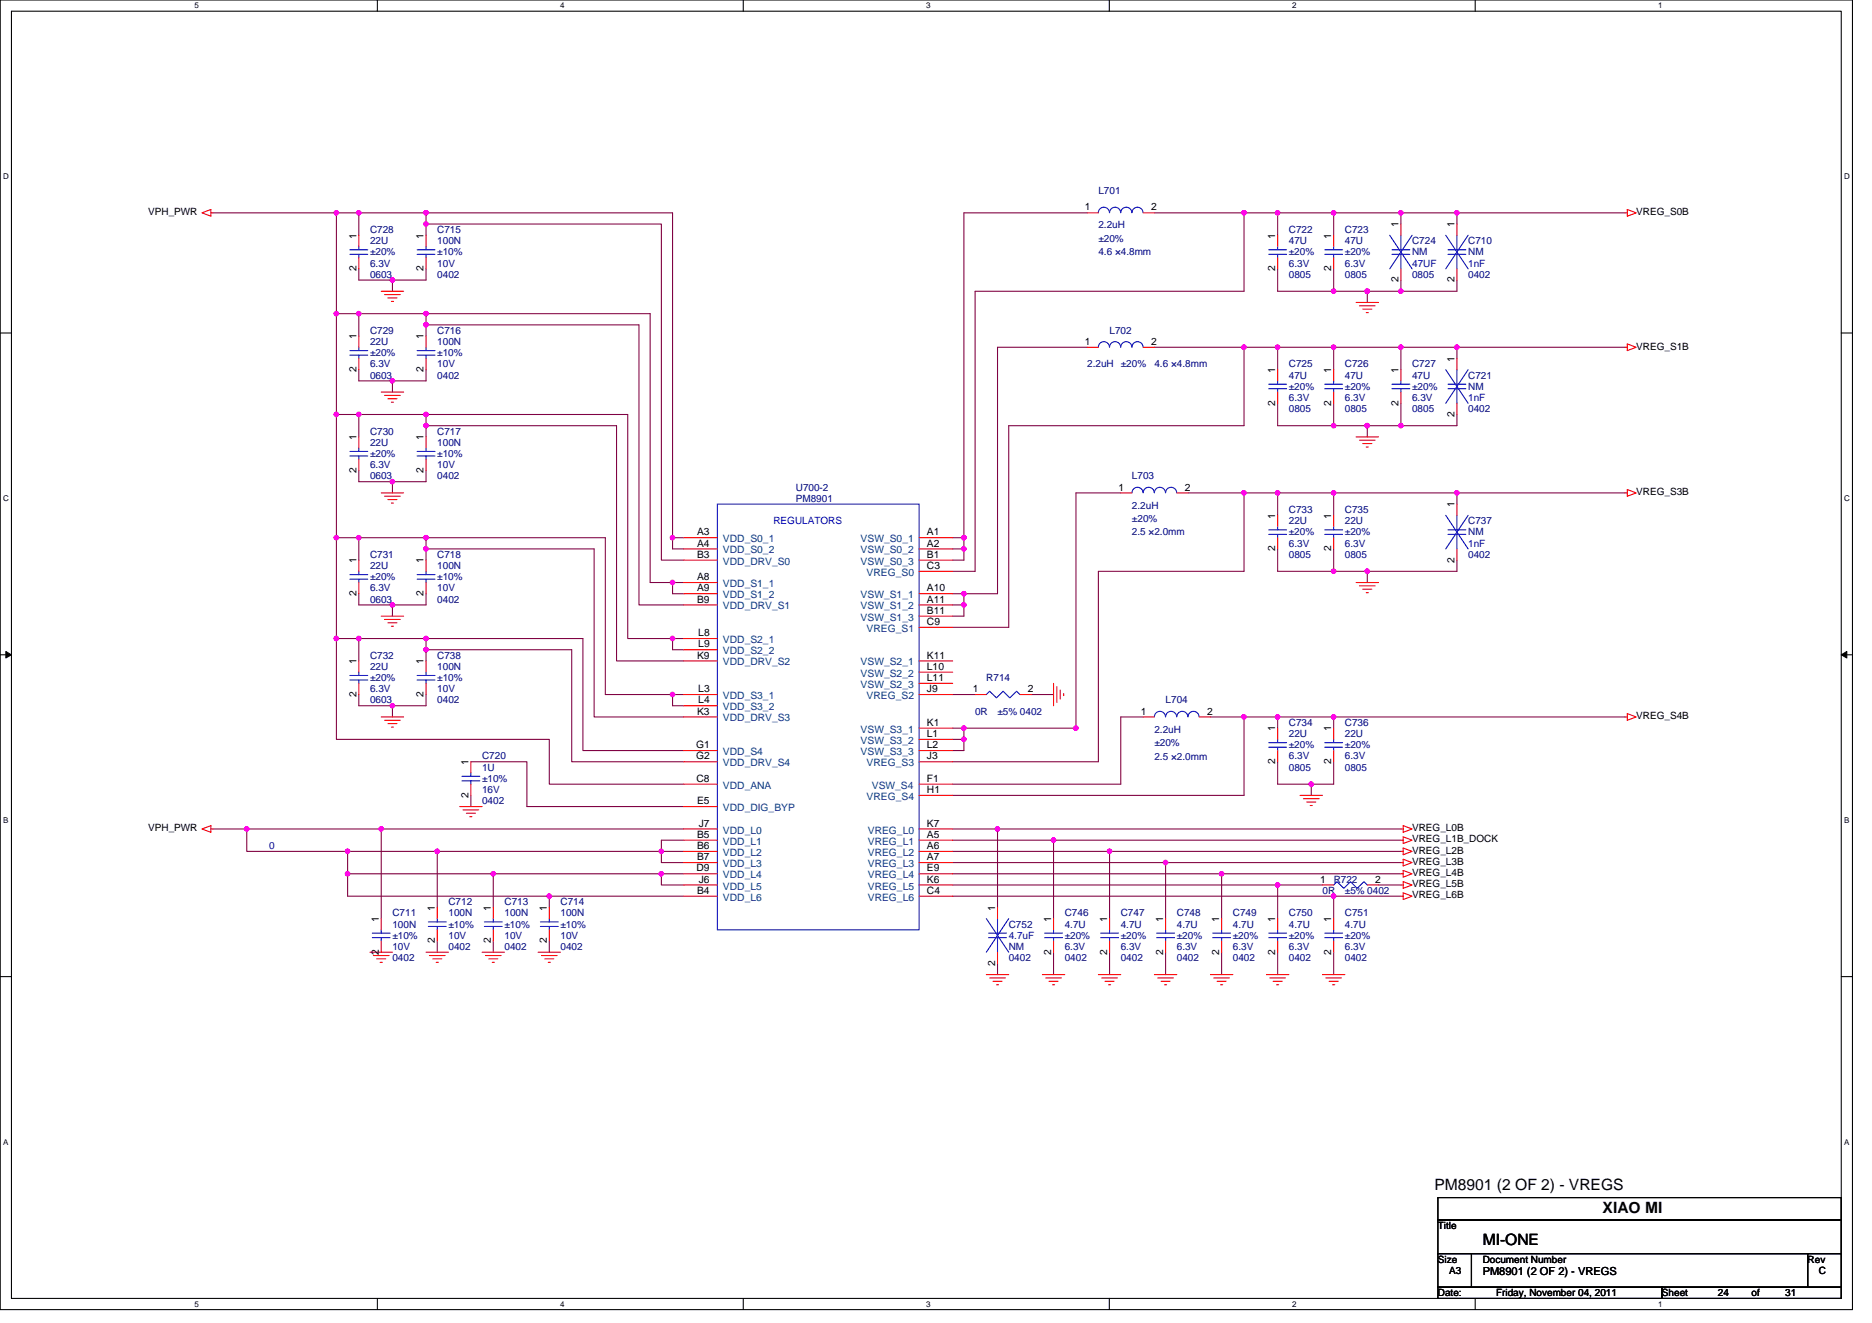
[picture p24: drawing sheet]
<svg xmlns="http://www.w3.org/2000/svg" width="297mm" height="210mm" viewBox="0 0 297 210" stroke-linecap="round" stroke-linejoin="round" font-family="sans-serif">
<defs><g id="words">
<g font-size="2.5">
<text x="227.6" y="188.9">PM8901 (2 OF 2) - VREGS</text>
<text x="235.3" y="197.6">MI-ONE</text>
<text x="254.3" y="192.5">XIAO MI</text>
</g>
<text font-size="1.8" x="235.3" y="202.3">PM8901 (2 OF 2) - VREGS</text>
<g font-size="1.6">
<text x="23.5" y="34.1">VPH_PWR</text>
<text x="172.1" y="33.4">1</text>
<text x="182.6" y="33.4">2</text>
<text x="259.6" y="34.1">VREG_S0B</text>
<text x="56.6" y="37.9" transform="rotate(-90 56.6 37.9)">1</text>
<text x="67.2" y="37.9" transform="rotate(-90 67.2 37.9)">1</text>
<text x="202.3" y="37.9" transform="rotate(-90 202.3 37.9)">1</text>
<text x="211.2" y="37.9" transform="rotate(-90 211.2 37.9)">1</text>
<text x="221.9" y="36.1" transform="rotate(-90 221.9 36.1)">1</text>
<text x="230.8" y="36.1" transform="rotate(-90 230.8 36.1)">1</text>
<text x="56.6" y="43.1" transform="rotate(-90 56.6 43.1)">2</text>
<text x="67.2" y="43.1" transform="rotate(-90 67.2 43.1)">2</text>
<text x="202.3" y="43.1" transform="rotate(-90 202.3 43.1)">2</text>
<text x="211.2" y="43.1" transform="rotate(-90 211.2 43.1)">2</text>
<text x="221.9" y="44.8" transform="rotate(-90 221.9 44.8)">2</text>
<text x="230.8" y="44.8" transform="rotate(-90 230.8 44.8)">2</text>
<text x="56.6" y="53.9" transform="rotate(-90 56.6 53.9)">1</text>
<text x="67.2" y="53.9" transform="rotate(-90 67.2 53.9)">1</text>
<text x="56.6" y="59.1" transform="rotate(-90 56.6 59.1)">2</text>
<text x="67.2" y="59.1" transform="rotate(-90 67.2 59.1)">2</text>
<text x="172.1" y="54.7">1</text>
<text x="182.6" y="54.7">2</text>
<text x="202.3" y="59.2" transform="rotate(-90 202.3 59.2)">1</text>
<text x="211.2" y="59.2" transform="rotate(-90 211.2 59.2)">1</text>
<text x="221.9" y="59.2" transform="rotate(-90 221.9 59.2)">1</text>
<text x="230.8" y="57.4" transform="rotate(-90 230.8 57.4)">1</text>
<text x="259.6" y="55.5">VREG_S1B</text>
<text x="202.3" y="64.4" transform="rotate(-90 202.3 64.4)">2</text>
<text x="211.2" y="64.4" transform="rotate(-90 211.2 64.4)">2</text>
<text x="221.9" y="64.4" transform="rotate(-90 221.9 64.4)">2</text>
<text x="56.6" y="69.9" transform="rotate(-90 56.6 69.9)">1</text>
<text x="67.2" y="69.9" transform="rotate(-90 67.2 69.9)">1</text>
<text x="230.8" y="66.2" transform="rotate(-90 230.8 66.2)">2</text>
<text x="56.6" y="75.1" transform="rotate(-90 56.6 75.1)">2</text>
<text x="67.2" y="75.1" transform="rotate(-90 67.2 75.1)">2</text>
<text x="177.5" y="77.9">1</text>
<text x="188" y="77.9">2</text>
<text x="202.3" y="82.3" transform="rotate(-90 202.3 82.3)">1</text>
<text x="211.2" y="82.3" transform="rotate(-90 211.2 82.3)">1</text>
<text x="230.8" y="80.5" transform="rotate(-90 230.8 80.5)">1</text>
<text x="259.6" y="78.6">VREG_S3B</text>
<text x="56.6" y="89.4" transform="rotate(-90 56.6 89.4)">1</text>
<text x="67.2" y="89.4" transform="rotate(-90 67.2 89.4)">1</text>
<text x="110.6" y="85">A3</text>
<text x="110.6" y="86.7">A4</text>
<text x="110.6" y="88.5">B3</text>
<text x="147.1" y="85">A1</text>
<text x="147.1" y="86.7">A2</text>
<text x="147.1" y="88.5">B1</text>
<text x="202.3" y="87.5" transform="rotate(-90 202.3 87.5)">2</text>
<text x="211.2" y="87.5" transform="rotate(-90 211.2 87.5)">2</text>
<text x="230.8" y="89.3" transform="rotate(-90 230.8 89.3)">2</text>
<text x="56.6" y="94.6" transform="rotate(-90 56.6 94.6)">2</text>
<text x="67.2" y="94.6" transform="rotate(-90 67.2 94.6)">2</text>
<text x="110.6" y="95.6">B9</text>
<text x="110.6" y="92.1">A8</text>
<text x="110.6" y="93.9">A9</text>
<text x="147.1" y="93.9">A10</text>
<text x="147.1" y="95.6">A11</text>
<text x="147.1" y="90.3">C3</text>
<text x="110.8" y="101">L8</text>
<text x="147.1" y="97.4">B11</text>
<text x="147.1" y="99.2">C9</text>
<text x="56.6" y="105.4" transform="rotate(-90 56.6 105.4)">1</text>
<text x="67.2" y="105.4" transform="rotate(-90 67.2 105.4)">1</text>
<text x="110.6" y="104.5">K9</text>
<text x="110.8" y="102.7">L9</text>
<text x="147.1" y="104.5">K11</text>
<text x="147.1" y="106.3">L10</text>
<text x="56.6" y="110.6" transform="rotate(-90 56.6 110.6)">2</text>
<text x="67.2" y="110.6" transform="rotate(-90 67.2 110.6)">2</text>
<text x="110.6" y="113.4">K3</text>
<text x="110.8" y="109.9">L3</text>
<text x="110.8" y="111.6">L4</text>
<text x="147.1" y="108.1">L11</text>
<text x="147.1" y="109.9">J9</text>
<text x="154.4" y="109.9">1</text>
<text x="163.1" y="109.9">2</text>
<text x="181" y="113.4">1</text>
<text x="191.5" y="113.4">2</text>
<text x="110.4" y="118.7">G1</text>
<text x="147.1" y="115.2">K1</text>
<text x="147.1" y="117">L1</text>
<text x="147.1" y="118.7">L2</text>
<text x="202.3" y="116.1" transform="rotate(-90 202.3 116.1)">1</text>
<text x="211.2" y="116.1" transform="rotate(-90 211.2 116.1)">1</text>
<text x="259.6" y="114.2">VREG_S4B</text>
<text x="74.3" y="121.4" transform="rotate(-90 74.3 121.4)">1</text>
<text x="110.4" y="120.5">G2</text>
<text x="110.5" y="124.1">C8</text>
<text x="147.1" y="124.1">F1</text>
<text x="147.1" y="120.5">J3</text>
<text x="147.1" y="125.9">H1</text>
<text x="202.3" y="121.3" transform="rotate(-90 202.3 121.3)">2</text>
<text x="211.2" y="121.3" transform="rotate(-90 211.2 121.3)">2</text>
<text x="23.5" y="131.9">VPH_PWR</text>
<text x="74.3" y="126.6" transform="rotate(-90 74.3 126.6)">2</text>
<text x="110.6" y="127.6">E5</text>
<text x="110.9" y="131.2">J7</text>
<text x="147.1" y="131.2">K7</text>
<text x="224.1" y="131.9">VREG_L0B</text>
<text x="110.6" y="133">B5</text>
<text x="110.6" y="134.7">B6</text>
<text x="110.6" y="136.5">B7</text>
<text x="147.1" y="133">A5</text>
<text x="147.1" y="134.7">A6</text>
<text x="147.1" y="136.5">A7</text>
<text x="224.1" y="133.7">VREG_L1B_DOCK</text>
<text x="224.1" y="135.5">VREG_L2B</text>
<text x="224.1" y="137.3">VREG_L3B</text>
<text x="110.5" y="138.3">D9</text>
<text x="110.6" y="141.9">B4</text>
<text x="110.9" y="140.1">J6</text>
<text x="147.1" y="138.3">E9</text>
<text x="147.1" y="140.1">K6</text>
<text x="147.1" y="141.9">C4</text>
<text x="209.5" y="140.1">1</text>
<text x="218.2" y="140.1">2</text>
<text x="224.1" y="139">VREG_L4B</text>
<text x="224.1" y="140.8">VREG_L5B</text>
<text x="224.1" y="142.6">VREG_L6B</text>
<text x="60.1" y="146.3" transform="rotate(-90 60.1 146.3)">1</text>
<text x="69" y="149.7" transform="rotate(-90 69 149.7)">2</text>
<text x="69" y="144.5" transform="rotate(-90 69 144.5)">1</text>
<text x="77.9" y="149.7" transform="rotate(-90 77.9 149.7)">2</text>
<text x="77.9" y="144.5" transform="rotate(-90 77.9 144.5)">1</text>
<text x="86.8" y="149.7" transform="rotate(-90 86.8 149.7)">2</text>
<text x="86.8" y="144.5" transform="rotate(-90 86.8 144.5)">1</text>
<text x="157.9" y="144.5" transform="rotate(-90 157.9 144.5)">1</text>
<text x="166.8" y="146.3" transform="rotate(-90 166.8 146.3)">1</text>
<text x="175.7" y="146.3" transform="rotate(-90 175.7 146.3)">1</text>
<text x="184.6" y="146.3" transform="rotate(-90 184.6 146.3)">1</text>
<text x="193.5" y="146.3" transform="rotate(-90 193.5 146.3)">1</text>
<text x="202.3" y="146.3" transform="rotate(-90 202.3 146.3)">1</text>
<text x="211.2" y="146.3" transform="rotate(-90 211.2 146.3)">1</text>
<text x="60.1" y="151.5" transform="rotate(-90 60.1 151.5)">2</text>
<text x="157.9" y="153.3" transform="rotate(-90 157.9 153.3)">2</text>
<text x="166.8" y="151.5" transform="rotate(-90 166.8 151.5)">2</text>
<text x="175.7" y="151.5" transform="rotate(-90 175.7 151.5)">2</text>
<text x="184.6" y="151.5" transform="rotate(-90 184.6 151.5)">2</text>
<text x="193.5" y="151.5" transform="rotate(-90 193.5 151.5)">2</text>
<text x="202.3" y="151.5" transform="rotate(-90 202.3 151.5)">2</text>
<text x="211.2" y="151.5" transform="rotate(-90 211.2 151.5)">2</text>
<text x="228.2" y="195.1">Title</text>
<text x="228.2" y="200.4">Size</text>
<text x="229.9" y="202.2">A3</text>
<text x="235.3" y="200.4">Document Number</text>
<text x="286.8" y="200.4">Rev</text>
<text x="288.6" y="202.2">C</text>
<text x="228.2" y="205.7">Date:</text>
<text x="237.4" y="205.7">Friday, November 04, 2011</text>
<text x="263.7" y="205.7">Sheet</text>
<text x="272.6" y="205.7">24</text>
<text x="277.9" y="205.7">of</text>
<text x="283.3" y="205.7">31</text>
</g>
<g font-size="1.6" fill="#000080">
<text x="174.3" y="30.8">L701</text>
<text x="58.7" y="37">C728</text>
<text x="58.7" y="38.8">22U</text>
<text x="58.7" y="40.5">±20%</text>
<text x="69.4" y="37">C715</text>
<text x="69.4" y="38.8">100N</text>
<text x="69.4" y="40.5">±10%</text>
<text x="174.3" y="36.3">2.2uH</text>
<text x="174.3" y="38.4">±20%</text>
<text x="174.3" y="40.5">4.6 ×4.8mm</text>
<text x="204.5" y="37">C722</text>
<text x="204.5" y="38.8">47U</text>
<text x="204.5" y="40.5">±20%</text>
<text x="213.4" y="37">C723</text>
<text x="213.4" y="38.8">47U</text>
<text x="213.4" y="40.5">±20%</text>
<text x="224.1" y="38.8">C724</text>
<text x="224.1" y="40.5">NM</text>
<text x="233" y="38.8">C710</text>
<text x="233" y="40.5">NM</text>
<text x="58.7" y="42.3">6.3V</text>
<text x="58.7" y="44.1">0603</text>
<text x="69.4" y="42.3">10V</text>
<text x="69.4" y="44.1">0402</text>
<text x="204.5" y="42.3">6.3V</text>
<text x="204.5" y="44.1">0805</text>
<text x="213.4" y="42.3">6.3V</text>
<text x="213.4" y="44.1">0805</text>
<text x="224.1" y="44.1">0805</text>
<text x="233" y="44.1">0402</text>
<text x="58.7" y="53">C729</text>
<text x="69.4" y="53">C716</text>
<text x="176.1" y="53">L702</text>
<text x="58.7" y="54.8">22U</text>
<text x="58.7" y="58.3">6.3V</text>
<text x="58.7" y="56.5">±20%</text>
<text x="69.4" y="54.8">100N</text>
<text x="69.4" y="58.3">10V</text>
<text x="69.4" y="56.5">±10%</text>
<text x="172.5" y="58.3">2.2uH</text>
<text x="177.8" y="58.3">±20%</text>
<text x="183.2" y="58.3">4.6 ×4.8mm</text>
<text x="204.5" y="58.3">C725</text>
<text x="213.4" y="58.3">C726</text>
<text x="224.1" y="58.3">C727</text>
<text x="58.7" y="60.1">0603</text>
<text x="69.4" y="60.1">0402</text>
<text x="204.5" y="60.1">47U</text>
<text x="204.5" y="63.6">6.3V</text>
<text x="204.5" y="61.9">±20%</text>
<text x="204.5" y="65.4">0805</text>
<text x="213.4" y="60.1">47U</text>
<text x="213.4" y="63.6">6.3V</text>
<text x="213.4" y="61.9">±20%</text>
<text x="213.4" y="65.4">0805</text>
<text x="224.1" y="60.1">47U</text>
<text x="224.1" y="63.6">6.3V</text>
<text x="224.1" y="61.9">±20%</text>
<text x="224.1" y="65.4">0805</text>
<text x="233" y="60.1">C721</text>
<text x="233" y="61.9">NM</text>
<text x="233" y="65.4">0402</text>
<text x="58.7" y="69">C730</text>
<text x="58.7" y="70.8">22U</text>
<text x="69.4" y="69">C717</text>
<text x="69.4" y="70.8">100N</text>
<text x="58.7" y="74.3">6.3V</text>
<text x="58.7" y="72.5">±20%</text>
<text x="58.7" y="76.1">0603</text>
<text x="69.4" y="74.3">10V</text>
<text x="69.4" y="72.5">±10%</text>
<text x="69.4" y="76.1">0402</text>
<text x="126.3" y="77.9">U700-2</text>
<text x="179.6" y="76.1">L703</text>
<text x="126.3" y="79.7">PM8901</text>
<text x="179.6" y="80.7">2.2uH</text>
<text x="179.6" y="82.8">±20%</text>
<text x="204.5" y="81.4">C733</text>
<text x="204.5" y="83.2">22U</text>
<text x="213.4" y="81.4">C735</text>
<text x="213.4" y="83.2">22U</text>
<text x="233" y="83.2">C737</text>
<text x="58.7" y="88.5">C731</text>
<text x="69.4" y="88.5">C718</text>
<text x="179.6" y="85">2.5 ×2.0mm</text>
<text x="204.5" y="86.8">6.3V</text>
<text x="204.5" y="85">±20%</text>
<text x="204.5" y="88.5">0805</text>
<text x="213.4" y="86.8">6.3V</text>
<text x="213.4" y="85">±20%</text>
<text x="213.4" y="88.5">0805</text>
<text x="233" y="85">NM</text>
<text x="233" y="88.5">0402</text>
<text x="58.7" y="90.3">22U</text>
<text x="58.7" y="93.9">6.3V</text>
<text x="58.7" y="92.1">±20%</text>
<text x="58.7" y="95.7">0603</text>
<text x="69.4" y="90.3">100N</text>
<text x="69.4" y="93.9">10V</text>
<text x="69.4" y="92.1">±10%</text>
<text x="69.4" y="95.7">0402</text>
<text x="58.7" y="104.5">C732</text>
<text x="58.7" y="106.3">22U</text>
<text x="69.4" y="104.5">C738</text>
<text x="69.4" y="106.3">100N</text>
<text x="58.7" y="109.9">6.3V</text>
<text x="58.7" y="108.1">±20%</text>
<text x="58.7" y="111.7">0603</text>
<text x="69.4" y="109.9">10V</text>
<text x="69.4" y="108.1">±10%</text>
<text x="69.4" y="111.7">0402</text>
<text x="154.7" y="113.4">0R</text>
<text x="156.5" y="108.1">R714</text>
<text x="158.3" y="113.4">±5% 0402</text>
<text x="185" y="111.7">L704</text>
<text x="183.2" y="116.3">2.2uH</text>
<text x="183.2" y="118.4">±20%</text>
<text x="204.5" y="115.2">C734</text>
<text x="204.5" y="117">22U</text>
<text x="204.5" y="118.8">±20%</text>
<text x="213.4" y="115.2">C736</text>
<text x="213.4" y="117">22U</text>
<text x="213.4" y="118.8">±20%</text>
<text x="76.5" y="120.5">C720</text>
<text x="76.5" y="122.3">1U</text>
<text x="76.5" y="125.9">16V</text>
<text x="76.5" y="124.1">±10%</text>
<text x="183.2" y="120.5">2.5 ×2.0mm</text>
<text x="204.5" y="120.5">6.3V</text>
<text x="204.5" y="122.3">0805</text>
<text x="213.4" y="120.5">6.3V</text>
<text x="213.4" y="122.3">0805</text>
<text x="76.5" y="127.7">0402</text>
<text x="71.2" y="143.7">C712</text>
<text x="80" y="143.7">C713</text>
<text x="88.9" y="143.7">C714</text>
<text x="209.8" y="141.9">0R</text>
<text x="211.6" y="140.1">R722</text>
<text x="213.4" y="141.9">±5% 0402</text>
<text x="62.3" y="145.4">C711</text>
<text x="62.3" y="147.2">100N</text>
<text x="62.3" y="149">±10%</text>
<text x="71.2" y="145.4">100N</text>
<text x="71.2" y="149">10V</text>
<text x="71.2" y="147.2">±10%</text>
<text x="80" y="145.4">100N</text>
<text x="80" y="149">10V</text>
<text x="80" y="147.2">±10%</text>
<text x="88.9" y="145.4">100N</text>
<text x="88.9" y="149">10V</text>
<text x="88.9" y="147.2">±10%</text>
<text x="160.1" y="147.2">C752</text>
<text x="168.9" y="145.4">C746</text>
<text x="168.9" y="147.2">4.7U</text>
<text x="168.9" y="149">±20%</text>
<text x="177.8" y="145.4">C747</text>
<text x="177.8" y="147.2">4.7U</text>
<text x="177.8" y="149">±20%</text>
<text x="186.7" y="145.4">C748</text>
<text x="186.7" y="147.2">4.7U</text>
<text x="186.7" y="149">±20%</text>
<text x="195.6" y="145.4">C749</text>
<text x="195.6" y="147.2">4.7U</text>
<text x="195.6" y="149">±20%</text>
<text x="204.5" y="145.4">C750</text>
<text x="204.5" y="147.2">4.7U</text>
<text x="204.5" y="149">±20%</text>
<text x="213.4" y="145.4">C751</text>
<text x="213.4" y="147.2">4.7U</text>
<text x="213.4" y="149">±20%</text>
<text x="62.3" y="150.8">10V</text>
<text x="62.3" y="152.5">0402</text>
<text x="71.2" y="150.8">0402</text>
<text x="80" y="150.8">0402</text>
<text x="88.9" y="150.8">0402</text>
<text x="160.1" y="150.8">NM</text>
<text x="160.1" y="152.5">0402</text>
<text x="168.9" y="150.8">6.3V</text>
<text x="168.9" y="152.5">0402</text>
<text x="177.8" y="150.8">6.3V</text>
<text x="177.8" y="152.5">0402</text>
<text x="186.7" y="150.8">6.3V</text>
<text x="186.7" y="152.5">0402</text>
<text x="195.6" y="150.8">6.3V</text>
<text x="195.6" y="152.5">0402</text>
<text x="204.5" y="150.8">6.3V</text>
<text x="204.5" y="152.5">0402</text>
<text x="213.4" y="150.8">6.3V</text>
<text x="213.4" y="152.5">0402</text>
</g>
<g font-size="1.6" fill="#0000a0">
<text x="224.1" y="42.3">47UF</text>
<text x="233" y="42.3">1nF</text>
<text x="233" y="63.6">1nF</text>
<text x="233" y="86.8">1nF</text>
<text x="42.7" y="134.8">0</text>
<text x="160.1" y="149">4.7uF</text>
</g>
<text font-size="1.6" fill="#00f" x="122.7" y="83.2">REGULATORS</text>
<g font-size="1.6" fill="#004080">
<text x="114.7" y="86.1">VDD_S0_1</text>
<text x="114.7" y="87.8">VDD_S0_2</text>
<text x="114.7" y="89.6">VDD_DRV_S0</text>
<text x="136.6" y="86.1">VSW_S0_1</text>
<text x="136.6" y="87.8">VSW_S0_2</text>
<text x="136.6" y="89.6">VSW_S0_3</text>
<text x="114.7" y="93.2">VDD_S1_1</text>
<text x="114.7" y="95">VDD_S1_2</text>
<text x="136.6" y="95">VSW_S1_1</text>
<text x="137.5" y="91.4">VREG_S0</text>
<text x="114.7" y="96.7">VDD_DRV_S1</text>
<text x="136.6" y="96.7">VSW_S1_2</text>
<text x="136.6" y="98.5">VSW_S1_3</text>
<text x="137.5" y="100.3">VREG_S1</text>
<text x="114.7" y="103.8">VDD_S2_2</text>
<text x="114.7" y="102.1">VDD_S2_1</text>
<text x="114.7" y="105.6">VDD_DRV_S2</text>
<text x="136.6" y="105.6">VSW_S2_1</text>
<text x="136.6" y="107.4">VSW_S2_2</text>
<text x="114.7" y="111">VDD_S3_1</text>
<text x="114.7" y="112.7">VDD_S3_2</text>
<text x="136.6" y="109.2">VSW_S2_3</text>
<text x="137.5" y="111">VREG_S2</text>
<text x="114.7" y="114.5">VDD_DRV_S3</text>
<text x="114.7" y="119.8">VDD_S4</text>
<text x="136.6" y="116.3">VSW_S3_1</text>
<text x="136.6" y="118.1">VSW_S3_2</text>
<text x="136.6" y="119.8">VSW_S3_3</text>
<text x="114.7" y="121.6">VDD_DRV_S4</text>
<text x="114.7" y="125.2">VDD_ANA</text>
<text x="137.5" y="121.6">VREG_S3</text>
<text x="138.3" y="125.2">VSW_S4</text>
<text x="114.7" y="128.7">VDD_DIG_BYP</text>
<text x="137.5" y="127">VREG_S4</text>
<text x="114.7" y="132.3">VDD_L0</text>
<text x="114.7" y="134.1">VDD_L1</text>
<text x="114.7" y="135.8">VDD_L2</text>
<text x="114.7" y="137.6">VDD_L3</text>
<text x="137.7" y="132.3">VREG_L0</text>
<text x="137.7" y="134.1">VREG_L1</text>
<text x="137.7" y="135.8">VREG_L2</text>
<text x="137.7" y="137.6">VREG_L3</text>
<text x="114.7" y="139.4">VDD_L4</text>
<text x="114.7" y="141.2">VDD_L5</text>
<text x="114.7" y="143">VDD_L6</text>
<text x="137.7" y="139.4">VREG_L4</text>
<text x="137.7" y="141.2">VREG_L5</text>
<text x="137.7" y="143">VREG_L6</text>
</g>
<g font-size="1.3">
<text x="30.8" y="1.3">5</text>
<text x="88.9" y="1.3">4</text>
<text x="147" y="1.3">3</text>
<text x="205" y="1.3">2</text>
<text x="263.1" y="1.3">1</text>
<text x=".5" y="28.4">D</text>
<text x="292.6" y="28.4">D</text>
<text x=".5" y="79.5">C</text>
<text x="292.6" y="79.5">C</text>
<text x=".5" y="130.6">B</text>
<text x="292.6" y="130.6">B</text>
<text x=".5" y="181.7">A</text>
<text x="292.6" y="181.7">A</text>
<text x="30.8" y="207.4">5</text>
<text x="88.9" y="207.4">4</text>
<text x="147" y="207.4">3</text>
<text x="205" y="207.4">2</text>
<text x="263.1" y="207.4">1</text>
</g>
</g></defs>
<path d="M0 0h293.9v207.9h-293.9zM1.8 1.8h290.4v204.3h-290.4z" fill="none" stroke="#000" stroke-width=".17"/>
<g fill="#fff">
<path d="M30.8 .2h.7v1.4h-.7z"/>
<path d="M30.8 206.3h.7v1.4h-.7z"/>
</g>
<path d="M59.9 0v1.8M59.9 206.1v1.8" fill="none" stroke="#000" stroke-width=".17"/>
<g fill="#fff">
<path d="M88.9 .2h.7v1.4h-.7z"/>
<path d="M88.9 206.3h.7v1.4h-.7z"/>
</g>
<path d="M117.9 0v1.8M117.9 206.1v1.8" fill="none" stroke="#000" stroke-width=".17"/>
<g fill="#fff">
<path d="M147 .2h.7v1.4h-.7z"/>
<path d="M147 206.3h.7v1.4h-.7z"/>
</g>
<path d="M176 0v1.8M176 206.1v1.8" fill="none" stroke="#000" stroke-width=".17"/>
<g fill="#fff">
<path d="M205 .2h.7v1.4h-.7z"/>
<path d="M205 206.3h.7v1.4h-.7z"/>
</g>
<path d="M234.1 0v1.8M234.1 206.1v1.8" fill="none" stroke="#000" stroke-width=".17"/>
<g fill="#fff">
<path d="M263.1 .2h.7v1.4h-.7z"/>
<path d="M263.1 206.3h.7v1.4h-.7z"/>
<path d="M.5 27.3h.9v1.4h-.9z"/>
<path d="M292.6 27.3h.9v1.4h-.9z"/>
<path d="M.5 78.4h.9v1.4h-.9z"/>
<path d="M292.6 78.4h.9v1.4h-.9z"/>
</g>
<path d="M0 52.9h1.8M292.2 52.9h1.7" fill="none" stroke="#000" stroke-width=".17"/>
<g fill="#fff">
<path d="M.5 129.5h.8v1.4h-.8z"/>
<path d="M292.6 129.5h.9v1.4h-.9z"/>
</g>
<path d="M0 103.9h1.8M292.2 103.9h1.7" fill="none" stroke="#000" stroke-width=".17"/>
<path d="M.9 103.4l.9 .5-.9 .5zM292.2 103.9l.8-.5v1z" fill="#000" stroke="#000" stroke-width=".16"/>
<g fill="#fff">
<path d="M.5 180.5h.8v1.4h-.8z"/>
<path d="M292.6 180.5h.9v1.4h-.9z"/>
</g>
<path d="M0 155h1.8M292.2 155h1.7M228.2 190.1h64v3.5h-64zM228.2 193.6h64v5.4h-64zM228.2 199h5.3v5.3h-5.3zM233.5 199h53.3v5.3h-53.3zM286.8 199h5.4v5.3h-5.4zM228.2 204.3h35.5v1.8h-35.5zM263.7 204.3h28.5v1.8h-28.5z" fill="none" stroke="#000" stroke-width=".17"/>
<g fill="none" stroke="#800040" stroke-width=".17">
<path d="M33.8 33.8h19.6M53.4 33.8v16M53.4 33.8h3.5M56.9 33.8v3.5M56.9 33.8h10.7v3.5M67.6 33.8h39.1v51.5M67.6 35.6h37.3v53.3h3.6M172.5 33.8h-19.6v51.5M183.2 33.8h14.2M197.4 33.8v12.4h-42.7v44.5h-3.5M197.4 33.8h5.3M202.7 33.8v3.5"/>
<path d="M202.7 33.8h8.9M211.6 33.8h10.7M211.6 33.8v3.5M222.3 33.8v1.8M222.3 33.8h8.9M231.2 33.8h26.6M231.2 33.8v1.8M53.4 49.8v16M53.4 49.8h3.5M56.9 49.8v3.5M56.9 49.8h10.7M56.9 42.7v1.7h5.4v1.8"/>
<path d="M56.9 58.7v1.8h5.4v1.7M67.6 49.8h35.6v42.7h3.5M67.6 51.6h33.8v44.4h7.1M67.6 42.7v1.7h-5.3M67.6 49.8v1.8M67.6 58.7v1.8h-5.3M67.6 51.6v1.7M172.5 55.1h-14.2v39.1h-5.4M183.2 55.1h14.2M197.4 55.1h5.3M197.4 55.1v12.5h-37.3v32h-8.9M202.7 42.7v3.5h8.9"/>
<path d="M202.7 55.1v3.6M202.7 55.1h8.9M211.6 55.1h10.7M211.6 42.7v3.5M211.6 55.1v3.6M211.6 46.2h5.4M217 46.2h5.3M217 46.2v1.8M222.3 44.4v1.8M222.3 55.1v3.6M222.3 55.1h8.9M231.2 44.4v1.8h-8.9"/>
<path d="M231.2 55.1v1.8M231.2 55.1h26.6M53.4 65.8v19.5M53.4 65.8h3.5M56.9 74.7v1.8h5.4M56.9 65.8v3.5M56.9 65.8h10.7v1.8M62.3 76.5v1.7M67.6 74.7v1.8h-5.3M67.6 67.6v1.7M67.6 67.6h30.2v37.3h10.7M67.6 65.8h32v35.5h7.1"/>
<path d="M177.8 78.2h-7.1v37.4h-17.8M188.5 78.2h8.9M197.4 78.2h5.3M197.4 78.2v12.5h-23.1v30.2h-23.1M202.7 64v3.6h8.9M202.7 78.2v3.6M202.7 78.2h8.9M211.6 67.6h5.4M211.6 64v3.6M211.6 78.2v3.6M211.6 78.2h19.6M217 67.6h5.3"/>
<path d="M217 67.6v1.7M222.3 64v3.6M231.2 78.2h26.6M231.2 65.8v1.8h-8.9M231.2 78.2v1.8M53.4 85.3v16M53.4 85.3h3.5M56.9 94.2v1.8h5.4M56.9 85.3h10.7v1.8M56.9 85.3v3.6M62.3 96v1.8M67.6 85.3h28.5v24.9h10.6"/>
<path d="M67.6 94.2v1.8h-5.3M67.6 87.1v1.8M67.6 87.1h26.7v26.7h14.2M106.7 85.3v1.8h1.8M106.7 85.3h1.8M106.7 92.5v1.7h1.8M106.7 92.5h1.8M151.2 87.1h1.7M151.2 96h1.7M151.2 94.2h1.7M151.2 85.3h1.7M152.9 96v1.8h-1.7"/>
<path d="M152.9 94.2v1.8M152.9 85.3v1.8M152.9 87.1v1.8h-1.7M202.7 87.1v3.6h8.9v-3.6M211.6 90.7h5.4M217 90.7v1.8M231.2 88.9v1.8h-14.2M53.4 101.3v16h33.8v7.2h21.3M53.4 101.3h3.5M56.9 110.2v1.8h5.4M56.9 101.3h10.7M56.9 101.3v3.6"/>
<path d="M62.3 112v1.8M67.6 110.2v1.8h-5.3M67.6 101.3v1.8M67.6 103.1v1.8M67.6 103.1h23.1v17.8h17.8M67.6 101.3h24.9v17.8h16M106.7 101.3v1.8h1.8M106.7 110.2v1.8h1.8M106.7 101.3h1.8M106.7 110.2h1.8M151.2 117.3h1.7M151.2 115.6h1.7v1.7"/>
<path d="M151.2 110.2h3.5M152.9 117.3v1.8h-1.7M163.6 110.2h3.6M181.4 113.8h-3.6v10.7h-26.6M192.1 113.8h5.3M197.4 113.8v12.4h-46.2M197.4 113.8h5.3v1.8M202.7 113.8h8.9v1.8M211.6 113.8h46.2M33.8 131.6h5.4v3.5h16M39.2 131.6h21.3M55.2 138.7v3.5h32v1.8"/>
<path d="M55.2 135.1v3.6M55.2 138.7h23.1v5.3M55.2 135.1h14.2v8.9M60.5 131.6v14.2M60.5 131.6h48M69.4 135.1h35.5M74.7 120.9h8.9v7.1h24.9M74.7 126.2v1.8M78.3 138.7h30.2M104.9 138.7v1.8h3.6M104.9 135.1h3.6M104.9 135.1v1.8h3.6"/>
<path d="M108.5 133.3h-3.6v1.8M151.2 135.1h24.9M151.2 131.6h7.1M151.2 136.9h33.8M151.2 133.3h16M151.2 138.7h42.6v7.1M158.3 131.6v12.4M158.3 131.6h64M167.2 133.3h55.1M167.2 133.3v12.5M176.1 135.1h46.2M176.1 135.1v10.7"/>
<path d="M185 136.9h37.3M185 136.9v8.9M193.8 138.7h28.5M202.7 120.9v3.6h5.4M208.1 124.5v1.7M211.6 120.9v3.6h-3.5M69.4 149.4v1.7M78.3 149.4v1.7M87.2 142.2h21.3M87.2 149.4v1.7M151.2 140.5h51.5M151.2 142.2h60.4"/>
<path d="M158.3 152.9v1.8M167.2 151.1v3.6M176.1 151.1v3.6M185 151.1v3.6M193.8 151.1v3.6M202.7 140.5h7.1M202.7 140.5v5.3M202.7 151.1v3.6M211.6 142.2h10.7M211.6 142.2v3.6M211.6 151.1v3.6M218.7 140.5h3.6"/>
</g>
<g fill="#f0f" stroke="#f0f" stroke-width=".17">
<circle cx="87.1" cy="142.2" r=".35"/>
<circle cx="104.9" cy="138.7" r=".35"/>
<circle cx="78.3" cy="138.7" r=".35"/>
<circle cx="104.9" cy="135.1" r=".35"/>
<circle cx="55.1" cy="138.7" r=".35"/>
<circle cx="55.1" cy="135.1" r=".35"/>
<circle cx="106.7" cy="85.3" r=".35"/>
<circle cx="67.6" cy="33.8" r=".35"/>
<circle cx="67.6" cy="35.5" r=".35"/>
<circle cx="56.9" cy="33.8" r=".35"/>
<circle cx="62.3" cy="44.4" r=".35"/>
<circle cx="67.6" cy="49.8" r=".35"/>
<circle cx="67.6" cy="51.5" r=".35"/>
<circle cx="56.9" cy="49.8" r=".35"/>
<circle cx="62.3" cy="60.4" r=".35"/>
<circle cx="67.6" cy="67.6" r=".35"/>
<circle cx="67.6" cy="65.8" r=".35"/>
<circle cx="62.3" cy="76.4" r=".35"/>
<circle cx="56.9" cy="65.8" r=".35"/>
<circle cx="67.6" cy="87.1" r=".35"/>
<circle cx="67.6" cy="85.3" r=".35"/>
<circle cx="62.3" cy="96" r=".35"/>
<circle cx="56.9" cy="85.3" r=".35"/>
<circle cx="60.5" cy="131.6" r=".35"/>
<circle cx="56.9" cy="101.3" r=".35"/>
<circle cx="62.3" cy="112" r=".35"/>
<circle cx="67.6" cy="101.3" r=".35"/>
<circle cx="67.6" cy="103.1" r=".35"/>
<circle cx="106.7" cy="92.4" r=".35"/>
<circle cx="39.1" cy="131.6" r=".35"/>
<circle cx="106.7" cy="101.3" r=".35"/>
<circle cx="106.7" cy="110.2" r=".35"/>
<circle cx="53.4" cy="101.3" r=".35"/>
<circle cx="53.4" cy="85.3" r=".35"/>
<circle cx="53.4" cy="65.8" r=".35"/>
<circle cx="53.4" cy="49.8" r=".35"/>
<circle cx="53.4" cy="33.8" r=".35"/>
<circle cx="158.3" cy="131.6" r=".35"/>
<circle cx="167.2" cy="133.3" r=".35"/>
<circle cx="176" cy="135.1" r=".35"/>
<circle cx="184.9" cy="136.9" r=".35"/>
<circle cx="193.8" cy="138.7" r=".35"/>
<circle cx="211.6" cy="142.2" r=".35"/>
<circle cx="152.9" cy="87.1" r=".35"/>
<circle cx="152.9" cy="85.3" r=".35"/>
<circle cx="222.3" cy="33.8" r=".35"/>
<circle cx="211.6" cy="33.8" r=".35"/>
<circle cx="202.7" cy="33.8" r=".35"/>
<circle cx="216.9" cy="46.2" r=".35"/>
<circle cx="211.6" cy="46.2" r=".35"/>
<circle cx="222.3" cy="46.2" r=".35"/>
<circle cx="231.2" cy="33.8" r=".35"/>
<circle cx="197.4" cy="33.8" r=".35"/>
<circle cx="152.9" cy="96" r=".35"/>
<circle cx="152.9" cy="94.2" r=".35"/>
<circle cx="202.7" cy="55.1" r=".35"/>
<circle cx="211.6" cy="55.1" r=".35"/>
<circle cx="222.3" cy="55.1" r=".35"/>
<circle cx="216.9" cy="67.6" r=".35"/>
<circle cx="222.3" cy="67.6" r=".35"/>
<circle cx="211.6" cy="67.6" r=".35"/>
<circle cx="197.4" cy="55.1" r=".35"/>
<circle cx="152.9" cy="115.6" r=".35"/>
<circle cx="152.9" cy="117.3" r=".35"/>
<circle cx="170.7" cy="115.6" r=".35"/>
<circle cx="202.7" cy="78.2" r=".35"/>
<circle cx="231.2" cy="78.2" r=".35"/>
<circle cx="211.6" cy="90.7" r=".35"/>
<circle cx="197.4" cy="78.2" r=".35"/>
<circle cx="208.1" cy="124.4" r=".35"/>
<circle cx="211.6" cy="113.8" r=".35"/>
<circle cx="231.2" cy="55.1" r=".35"/>
<circle cx="69.4" cy="135.1" r=".35"/>
<circle cx="197.4" cy="113.8" r=".35"/>
<circle cx="202.7" cy="113.8" r=".35"/>
<circle cx="211.6" cy="78.2" r=".35"/>
<circle cx="216.9" cy="90.7" r=".35"/>
<circle cx="202.7" cy="140.4" r=".35"/>
</g>
<g fill="none" stroke="#f00" stroke-width=".17">
<path d="M32 33.8l1.5-.5v1zM33.5 33.8h.3M56.9 37.3v1.8M67.6 37.3v1.8M172.5 33.8h1.8M181.4 33.8h1.8M202.7 37.3v1.8M211.6 37.3v1.8M222.3 35.6v1.7M231.2 35.6v1.7M257.8 33.8h.4M258.2 33.3l1.4 .5-1.4 .5z"/>
<path d="M56.9 53.3v1.8M56.9 56.9v1.8M56.9 40.9v1.8M60.5 46.2h3.5M61 46.8h2.5M61.5 47.3h1.5M62.1 47.8h.3M67.6 53.3v1.8M67.6 56.9v1.8M67.6 40.9v1.8M172.5 55.1h1.8M181.4 55.1h1.8"/>
<path d="M202.7 58.7v1.8M202.7 40.9v1.8M211.6 58.7v1.8M211.6 40.9v1.8M215.2 48h3.5M215.7 48.5h2.5M216.2 49.1h1.5M216.8 49.6h.3M222.3 42.7v1.7M222.3 58.7v1.8M231.2 42.7v1.7M231.2 56.9v1.8"/>
<path d="M257.8 55.1h.4M258.2 54.6l1.4 .5-1.4 .5zM56.9 69.3v1.8M56.9 72.9v1.8M60.5 62.2h3.5M60.5 78.2h3.5M61 62.8h2.5M61 78.8h2.5M61.5 63.3h1.5M61.5 79.3h1.5M62.1 63.8h.3M62.1 79.8h.3"/>
<path d="M67.6 69.3v1.8M67.6 72.9v1.8M177.8 78.2h1.8M186.7 78.2h1.8M202.7 62.2v1.8M211.6 62.2v1.8M215.2 69.3h3.5M215.7 69.9h2.5M216.2 70.4h1.5M216.8 71h.3M222.3 62.2v1.8M231.2 64v1.8"/>
<path d="M257.8 78.2h.4M258.2 77.7l1.4 .5-1.4 .6zM56.9 88.9v1.8M56.9 92.5v1.7M60.5 97.8h3.5M61 98.3h2.5M61.5 98.8h1.5M62.1 99.4h.3M67.6 88.9v1.8M67.6 92.5v1.7M108.5 85.3h5.3M108.5 87.1h5.3"/>
<path d="M108.5 88.9h5.3M108.5 96h5.3M108.5 92.5h5.3M108.5 94.2h5.3M145.8 85.3h5.4M145.8 87.1h5.4M145.8 88.9h5.4M145.8 90.7h5.4M145.8 94.2h5.4M145.8 96h5.4M145.8 97.8h5.4M145.8 99.6h5.4"/>
<path d="M202.7 81.8v1.8M202.7 85.3v1.8M211.6 81.8v1.8M211.6 85.3v1.8M215.2 92.5h3.5M215.7 93h2.5M216.2 93.5h1.5M216.8 94.1h.3M231.2 80v1.8M231.2 87.1v1.8M56.9 104.9v1.8M56.9 108.5v1.7"/>
<path d="M60.5 113.8h3.5M61 114.3h2.5M61.5 114.9h1.5M62.1 115.4h.3M67.6 104.9v1.8M67.6 108.5v1.7M108.5 103.1h5.3M108.5 101.3h5.3M108.5 104.9h5.3M108.5 110.2h5.3M108.5 113.8h5.3M108.5 112h5.3"/>
<path d="M108.5 119.1h5.3M145.8 104.9h5.4M145.8 106.7h5.4M145.8 108.5h5.4M145.8 110.2h5.4M145.8 115.6h5.4M145.8 117.3h5.4M145.8 119.1h5.4M154.7 110.2h1.8M161.8 110.2h1.8M167.2 108.5v3.5M167.7 109v2.5"/>
<path d="M168.2 109.5v1.5M168.8 110.1v.3M181.4 113.8h1.8M190.3 113.8h1.8M202.7 115.6v1.7M202.7 119.1v1.8M211.6 115.6v1.7M211.6 119.1v1.8M257.8 113.8h.4M258.2 113.3l1.4 .5-1.4 .5zM32 131.6l1.5-.6v1.1zM33.5 131.6h.3"/>
<path d="M72.9 128h3.6M73.5 128.5h2.5M74 129.1h1.4M74.5 129.6h.4M74.7 120.9v1.8M74.7 124.5v1.7M108.5 120.9h5.3M108.5 124.5h5.3M108.5 128h5.3M108.5 131.6h5.3M108.5 133.3h5.3M108.5 135.1h5.3"/>
<path d="M108.5 136.9h5.3M108.5 138.7h5.3M145.8 120.9h5.4M145.8 124.5h5.4M145.8 126.2h5.4M145.8 131.6h5.4M145.8 133.3h5.4M145.8 135.1h5.4M145.8 136.9h5.4M145.8 138.7h5.4M206.3 126.2h3.5M206.8 126.8h2.5"/>
<path d="M207.3 127.3h1.5M207.9 127.8h.3M222.3 133.3h.3M222.3 135.1h.3M222.3 136.9h.3M222.3 138.7h.3M222.3 131.6h.3M222.6 132.8l1.5 .5-1.5 .6zM222.6 134.6l1.5 .5-1.5 .6zM222.6 136.4l1.5 .5-1.5 .5zM222.6 138.2l1.5 .5-1.5 .5zM222.6 139.9l1.5 .6-1.5 .5z"/>
<path d="M222.6 131l1.5 .6-1.5 .5zM58.7 151.1h3.6M59.2 151.7h2.5M59.8 152.2h1.4M60.3 152.7h.4M60.5 145.8v1.8M60.5 149.4v1.7M67.6 151.1h3.6M68.1 151.7h2.5M68.7 152.2h1.4M69.2 152.7h.4M69.4 144v1.8"/>
<path d="M69.4 147.6v1.8M76.5 151.1h3.5M77 151.7h2.5M77.6 152.2h1.4M78.1 152.7h.3M78.3 144v1.8M78.3 147.6v1.8M85.4 151.1h3.5M85.9 151.7h2.5M86.4 152.2h1.5M87 152.7h.3M87.2 144v1.8"/>
<path d="M87.2 147.6v1.8M108.5 140.5h5.3M108.5 142.2h5.3M145.8 140.5h5.4M145.8 142.2h5.4M156.5 154.7h3.6M157 155.2h2.5M157.6 155.7h1.4M158.1 156.3h.4M158.3 144v1.8M158.3 151.1v1.8M165.4 154.7h3.5"/>
<path d="M165.9 155.2h2.5M166.5 155.7h1.4M167 156.3h.3M167.2 145.8v1.8M167.2 149.4v1.7M174.3 154.7h3.5M174.8 155.2h2.5M175.3 155.7h1.5M175.9 156.3h.3M176.1 145.8v1.8M176.1 149.4v1.7M183.2 154.7h3.5"/>
<path d="M183.7 155.2h2.5M184.2 155.7h1.5M184.8 156.3h.3M185 145.8v1.8M185 149.4v1.7M192.1 154.7h3.5M192.6 155.2h2.5M193.1 155.7h1.5M193.7 156.3h.3M193.8 145.8v1.8M193.8 149.4v1.7M201 154.7h3.5"/>
<path d="M201.5 155.2h2.5M202 155.7h1.5M202.6 156.3h.3M202.7 145.8v1.8M202.7 149.4v1.7M209.8 140.5h1.8M209.8 154.7h3.6M210.4 155.2h2.5M210.9 155.7h1.4M211.5 156.3h.3M211.6 145.8v1.8M211.6 149.4v1.7"/>
<path d="M217 140.5h1.7M222.3 140.5h.3M222.3 142.2h.3M222.6 141.7l1.5 .5-1.5 .6z"/>
</g>
<g fill="none" stroke="#00f" stroke-width=".17">
<path d="M55.5 39.6h2.9M56.9 39.1v.5M66.2 39.6h2.8M67.6 39.1v.5M179.6 33.8a.89 .89 0 0 0-.9-.9 .89 .89 0 0 0-.9 .9 .89 .89 0 0 0-.9-.9 .89 .89 0 0 0-.9 .9 .88 .88 0 0 0-.8-.9 .88 .88 0 0 0-.9 .9M181.4 33.8a.88 .88 0 0 0-.9-.9 .88 .88 0 0 0-.9 .9M201.3 39.6h2.8M202.7 39.1v.5M210.2 39.6h2.8M211.6 39.1v.5M220.5 37.3l3.6 5.4M220.9 39.6h2.8"/>
<path d="M222.3 37.3v2.3M224.1 37.3l-3.6 5.4M229.4 37.3l3.6 5.4M229.8 39.6h2.8M231.2 37.3v2.3M233 37.3l-3.6 5.4M55.5 55.6h2.9M55.5 56.4h2.9M55.5 40.4h2.9M56.9 55.1v.5M56.9 56.4v.5M56.9 40.4v.5"/>
<path d="M66.2 55.6h2.8M66.2 56.4h2.8M66.2 40.4h2.8M67.6 55.1v.5M67.6 56.4v.5M67.6 40.4v.5M174.3 55.1a.88 .88 0 0 1 .9-.9 .88 .88 0 0 1 .8 .9 .89 .89 0 0 1 .9-.9 .89 .89 0 0 1 .9 .9 .89 .89 0 0 1 .9-.9 .89 .89 0 0 1 .9 .9M179.6 55.1a.88 .88 0 0 1 .9-.9 .88 .88 0 0 1 .9 .9M201.3 40.4h2.8M202.7 40.4v.5M210.2 40.4h2.8M211.6 40.4v.5"/>
<path d="M220.9 40.4h2.8M222.3 40.4v2.3M229.4 58.7l3.6 5.3M229.8 40.4h2.8M231.2 40.4v2.3M231.2 58.7v2.3M233 58.7l-3.6 5.3M55.5 71.6h2.9M55.5 72.4h2.9M56.9 71.1v.5M56.9 72.4v.5M66.2 71.6h2.8"/>
<path d="M66.2 72.4h2.8M67.6 71.1v.5M67.6 72.4v.5M179.6 78.2a.88 .88 0 0 1 .9-.9 .88 .88 0 0 1 .9 .9M181.4 78.2a.88 .88 0 0 1 .9-.9 .88 .88 0 0 1 .9 .9M183.2 78.2a.88 .88 0 0 1 .9-.9 .88 .88 0 0 1 .8 .9 .89 .89 0 0 1 .9-.9 .89 .89 0 0 1 .9 .9M201.3 61h2.8M201.3 61.7h2.8M202.7 60.5v.5M202.7 61.7v.5M210.2 61h2.8M210.2 61.7h2.8"/>
<path d="M211.6 60.5v.5M211.6 61.7v.5M220.9 61h2.8M220.9 61.7h2.8M222.3 60.5v.5M222.3 61.7v.5M229.8 61h2.8M229.8 61.7h2.8M231.2 61.7v2.3M55.5 91.2h2.9M55.5 91.9h2.9M56.9 90.7v.5"/>
<path d="M56.9 91.9v.6M66.2 91.2h2.8M66.2 91.9h2.8M67.6 90.7v.5M67.6 91.9v.6M113.8 80h32v67.6h-32zM201.3 84.1h2.8M201.3 84.8h2.8M202.7 83.6v.5M202.7 84.8v.5M210.2 84.1h2.8M210.2 84.8h2.8"/>
<path d="M211.6 83.6v.5M211.6 84.8v.5M229.4 81.8l3.6 5.3M229.8 84.1h2.8M229.8 84.8h2.8M231.2 81.8v2.3M231.2 84.8v2.3M233 81.8l-3.6 5.3M55.5 107.2h2.9M55.5 107.9h2.9M56.9 106.7v.5M56.9 107.9v.6"/>
<path d="M66.2 107.2h2.8M66.2 107.9h2.8M67.6 106.7v.5M67.6 107.9v.6M156.5 110.2l.5-.5 1.1 1.1 1.1-1.1 1 1.1 1.1-1.1 .5 .5M190.3 113.8a.89 .89 0 0 0-.9-.9 .89 .89 0 0 0-.9 .9 .89 .89 0 0 0-.9-.9 .89 .89 0 0 0-.9 .9 .89 .89 0 0 0-.9-.9 .89 .89 0 0 0-.9 .9 .88 .88 0 0 0-.8-.9 .88 .88 0 0 0-.9 .9M201.3 117.9h2.8M201.3 118.6h2.8M202.7 117.3v.6M202.7 118.6v.5M210.2 117.9h2.8M210.2 118.6h2.8"/>
<path d="M211.6 117.3v.6M211.6 118.6v.5M73.3 123.2h2.8M73.3 123.9h2.8M74.7 122.7v.5M74.7 123.9v.6M59.1 148.1h2.8M59.1 148.8h2.8M60.5 147.6v.5M60.5 148.8v.6M68 146.3h2.8M68 147h2.8"/>
<path d="M69.4 145.8v.5M69.4 147v.6M76.9 146.3h2.8M76.9 147h2.8M78.3 145.8v.5M78.3 147v.6M85.7 146.3h2.9M85.7 147h2.9M87.2 145.8v.5M87.2 147v.6M156.5 145.8l3.6 5.3M156.9 148.1h2.8"/>
<path d="M156.9 148.8h2.8M158.3 145.8v2.3M158.3 148.8v2.3M160.1 145.8l-3.6 5.3M165.8 148.1h2.8M165.8 148.8h2.8M167.2 147.6v.5M167.2 148.8v.6M174.6 148.1h2.9M174.6 148.8h2.9M176.1 147.6v.5M176.1 148.8v.6"/>
<path d="M183.5 148.1h2.9M183.5 148.8h2.9M185 147.6v.5M185 148.8v.6M192.4 148.1h2.9M192.4 148.8h2.9M193.8 147.6v.5M193.8 148.8v.6M201.3 148.1h2.8M201.3 148.8h2.8M202.7 147.6v.5M202.7 148.8v.6"/>
<path d="M210.2 148.1h2.8M210.2 148.8h2.8M211.6 140.5l.5-.6 1.1 1.1 1.1-1.1 1 1.1 1.1-1.1 .6 .6M211.6 147.6v.5M211.6 148.8v.6"/>
</g>
<use href="#words"/>
</svg>
